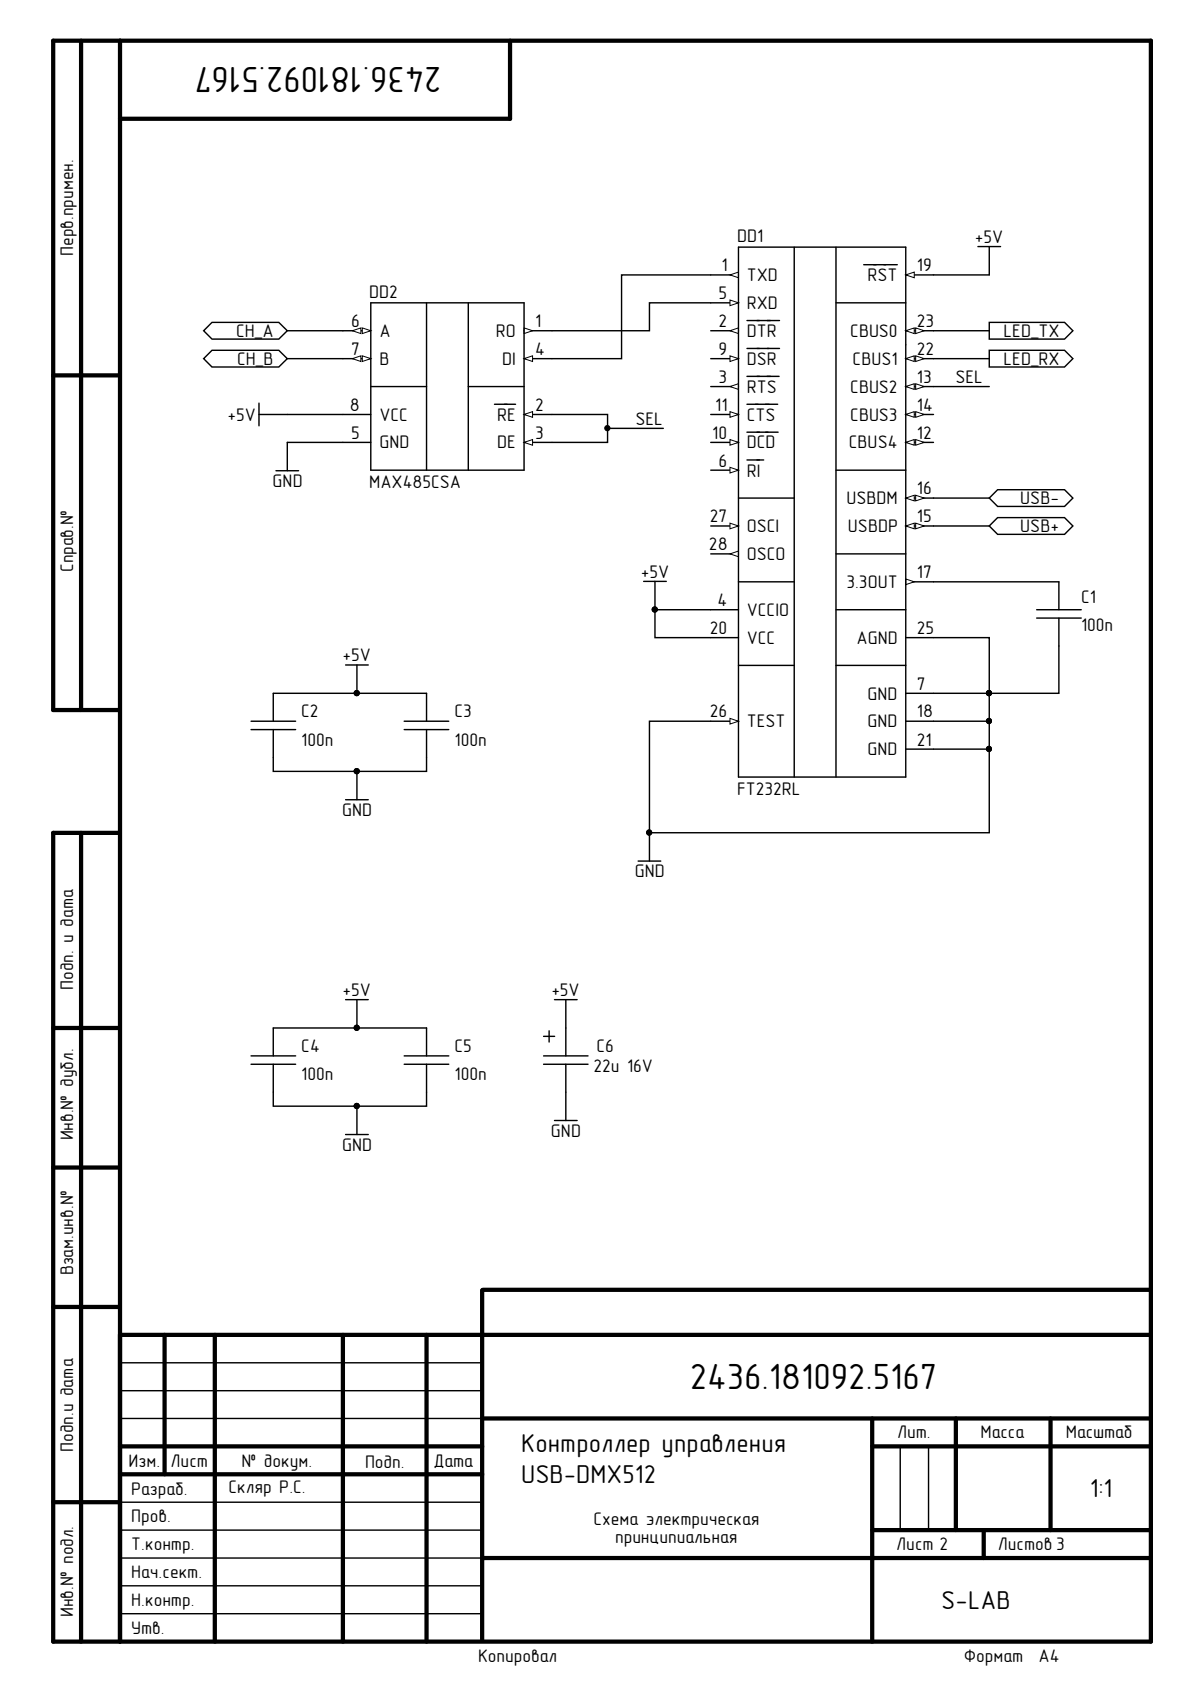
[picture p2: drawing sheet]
<svg xmlns="http://www.w3.org/2000/svg" width="210mm" height="297mm" viewBox="0 0 210 297" stroke-linecap="round" stroke-linejoin="round" font-family="sans-serif">
<defs><g id="words">
<g font-size="6.4">
<text x="77.9" y="11.8" transform="rotate(-180 77.9 11.8)">2436.181092.5167</text>
<text x="121.7" y="244.9">2436.181092.5167</text>
</g>
<g font-size="4.6">
<text x="91.9" y="256.2">Контроллер управления</text>
<text x="91.9" y="261.6">USB-DMX512</text>
<text x="192.2" y="264">1:1</text>
<text x="166" y="283.7">S-LAB</text>
</g>
<g font-size="3.2">
<text x="12.9" y="45.2" transform="rotate(-90 12.9 45.2)">Перв.примен.</text>
<text x="127.2" y="47.9">1</text>
<text x="130" y="42.7">DD1</text>
<text x="161.7" y="47.9">19</text>
<text x="171.9" y="42.9">+5V</text>
<text x="65.1" y="52.5">DD2</text>
<text x="126.7" y="52.8">5</text>
<text x="131.7" y="49.6">TXD</text>
<text x="153" y="49.6">RST</text>
<text x="41.7" y="59.5">CH_A</text>
<text x="61.9" y="57.7">6</text>
<text x="66.9" y="59.5">A</text>
<text x="87.5" y="59.5">RO</text>
<text x="94.4" y="57.7">1</text>
<text x="126.7" y="57.7">2</text>
<text x="131.7" y="54.6">RXD</text>
<text x="131.7" y="59.5">DTR</text>
<text x="150" y="59.5">CBUS0</text>
<text x="161.7" y="57.7">23</text>
<text x="177" y="59.5">LED_TX</text>
<text x="41.8" y="64.4">CH_B</text>
<text x="61.9" y="62.6">7</text>
<text x="66.9" y="64.4">B</text>
<text x="88.5" y="64.4">DI</text>
<text x="94.4" y="62.6">4</text>
<text x="126.7" y="62.6">9</text>
<text x="131.7" y="64.4">DSR</text>
<text x="150.4" y="64.4">CBUS1</text>
<text x="161.7" y="62.6">22</text>
<text x="177" y="64.4">LED_RX</text>
<text x="126.7" y="67.5">3</text>
<text x="131.7" y="69.3">RTS</text>
<text x="150" y="69.3">CBUS2</text>
<text x="161.7" y="67.5">13</text>
<text x="168.6" y="67.5">SEL</text>
<text x="40.1" y="74.2">+5V</text>
<text x="61.7" y="72.5">8</text>
<text x="61.9" y="77.4">5</text>
<text x="66.9" y="74.2">VCC</text>
<text x="87.7" y="74.2">RE</text>
<text x="94.4" y="72.5">2</text>
<text x="94.4" y="77.4">3</text>
<text x="112.1" y="74.9">SEL</text>
<text x="125.6" y="77.4">10</text>
<text x="126.1" y="72.5">11</text>
<text x="131.7" y="74.2">CTS</text>
<text x="150" y="74.2">CBUS3</text>
<text x="161.7" y="77.4">12</text>
<text x="161.7" y="72.5">14</text>
<text x="66.9" y="79.1">GND</text>
<text x="87.7" y="79.1">DE</text>
<text x="126.7" y="82.3">6</text>
<text x="131.7" y="79.1">DCD</text>
<text x="149.7" y="79.1">CBUS4</text>
<text x="48.1" y="85.8">GND</text>
<text x="65.1" y="86">MAX485CSA</text>
<text x="131.7" y="84.1">RI</text>
<text x="149.3" y="89">USBDM</text>
<text x="161.7" y="87.2">16</text>
<text x="180" y="89">USB-</text>
<text x="125.2" y="92.1">27</text>
<text x="131.7" y="93.9">OSCI</text>
<text x="149.6" y="93.9">USBDP</text>
<text x="161.7" y="92.1">15</text>
<text x="180" y="93.9">USB+</text>
<text x="12.9" y="100.9" transform="rotate(-90 12.9 100.9)">Справ.№</text>
<text x="113.1" y="101.9">+5V</text>
<text x="125.1" y="97">28</text>
<text x="131.7" y="98.8">OSCO</text>
<text x="126.6" y="106.9">4</text>
<text x="149.3" y="103.7">3.3OUT</text>
<text x="161.7" y="102">17</text>
<text x="190.7" y="106.4">C1</text>
<text x="125.2" y="111.8">20</text>
<text x="131.7" y="108.6">VCCIO</text>
<text x="131.7" y="113.6">VCC</text>
<text x="151.1" y="113.6">AGND</text>
<text x="161.7" y="111.8">25</text>
<text x="190.7" y="111.3">100n</text>
<text x="60.4" y="116.6">+5V</text>
<text x="153" y="123.4">GND</text>
<text x="161.7" y="121.6">7</text>
<text x="53.1" y="131.5">100n</text>
<text x="53.1" y="126.5">C2</text>
<text x="80.2" y="131.5">100n</text>
<text x="80.2" y="126.5">C3</text>
<text x="125.2" y="126.5">26</text>
<text x="131.7" y="128.3">TEST</text>
<text x="153" y="128.3">GND</text>
<text x="161.7" y="126.5">18</text>
<text x="161.7" y="131.5">21</text>
<text x="153" y="133.2">GND</text>
<text x="60.3" y="143.9">GND</text>
<text x="130" y="140.1">FT232RL</text>
<text x="112" y="154.8">GND</text>
<text x="12.9" y="174.6" transform="rotate(-90 12.9 174.6)">Подп. и дата</text>
<text x="60.4" y="175.7">+5V</text>
<text x="97.3" y="175.7">+5V</text>
<text x="53.1" y="185.6">C4</text>
<text x="80.2" y="185.6">C5</text>
<text x="105.2" y="185.6">C6</text>
<text x="53.1" y="190.5">100n</text>
<text x="80.2" y="190.5">100n</text>
<text x="104.7" y="189">22u 16V</text>
<text x="12.9" y="201.1" transform="rotate(-90 12.9 201.1)">Инв.№ дубл.</text>
<text x="60.3" y="203">GND</text>
<text x="97.2" y="200.5">GND</text>
<text x="12.9" y="225" transform="rotate(-90 12.9 225)">Взам.инв.№</text>
<text x="12.9" y="256.1" transform="rotate(-90 12.9 256.1)">Подп.и дата</text>
<text x="158.3" y="253.7">Лит.</text>
<text x="173" y="253.7">Масса</text>
<text x="188" y="253.7">Масштаб</text>
<text x="22.6" y="258.7">Изм.</text>
<text x="23.2" y="263.6">Разраб.</text>
<text x="30.1" y="258.7">Лист</text>
<text x="40.3" y="263.4">Скляр Р.С.</text>
<text x="42.6" y="258.7">№ докум.</text>
<text x="64.4" y="258.9">Подп.</text>
<text x="76.5" y="258.7">Дата</text>
<text x="23.2" y="268.5">Пров.</text>
<text x="104.7" y="269">Схема электрическая</text>
<text x="23.2" y="273.4">Т.контр.</text>
<text x="108.5" y="272.2">принципиальная</text>
<text x="158.1" y="273.4">Лист 2</text>
<text x="176" y="273.4">Листов 3</text>
<text x="23.2" y="278.3">Нач.сект.</text>
<text x="12.9" y="285.3" transform="rotate(-90 12.9 285.3)">Инв.№ подл.</text>
<text x="23.2" y="283.3">Н.контр.</text>
<text x="23.2" y="288.2">Утв.</text>
<text x="84.3" y="293.1">Копировал</text>
<text x="170" y="293.1">Формат</text>
<text x="183.2" y="293.1">A4</text>
</g>
</g></defs>
<g fill="none" stroke="#000" stroke-width=".75">
<path d="M14.3 7.2v118M21.2 7.2v282.4M90 7.2v13.8h-68.8M9.4 66.2h11.8M21.2 125.2h-11.8v-118h193.6v282.4h-193.6v-142.7h11.8M14.3 146.9v142.7M9.4 181.3h11.8M9.4 205.9h11.8M9.4 230.5h11.8M21.2 235.5h181.8M29 235.5v24.5M37.9 235.5v54.1"/>
<path d="M60.5 235.5v54.1M75.2 235.5v54.1M85 227.6v61.8M85.1 227.5h117.9M21.2 255.1h63.8M85 250.2h118M153.8 250.2v39.4M153.8 255.1h49.2M168.6 250.2v19.7M185.3 250.2v19.7M9.4 265h11.8M21.2 260h63.8"/>
<path d="M85 274.8h118M153.8 269.9h49.2M173.5 269.9v4.9"/>
</g>
<path d="M21.2 250.2h63.8M21.2 240.4h63.8M21.2 245.3h63.8M158.8 255.1v14.8M163.8 255.1v14.8M21.2 279.7h63.8M21.2 269.9h63.8M21.2 274.8h63.8M21.2 265h63.8M21.2 284.6h63.8" fill="none" stroke="#000" stroke-width=".25"/>
<g fill="#fff" stroke="#000" stroke-width=".25">
<path d="M176 86.4h11.8l1.4 1.5-1.4 1.4h-11.8l-1.5-1.4z" fill-rule="evenodd"/>
<path d="M176 91.3h11.8l1.4 1.5-1.4 1.5h-11.8l-1.5-1.5z" fill-rule="evenodd"/>
</g>
<path d="M172.5 43.5h4M174.5 43.5v5M113.5 102.5h4M115.5 102.5v5M112.6 151.9h4M114.6 146.9v5" fill="none" stroke="#000" stroke-width=".25"/>
<g fill="#000" stroke="#000" stroke-width=".18">
<circle cx="115.5" cy="107.5" r=".46"/>
<circle cx="114.5" cy="146.8" r=".46"/>
</g>
<g fill="#fff" stroke="#000" stroke-width=".25">
<path d="M174.5 56.9h13.3l1.4 1.4-1.4 1.5h-13.3z" fill-rule="evenodd"/>
<path d="M174.5 61.8h13.3l1.4 1.5-1.4 1.4h-13.3z" fill-rule="evenodd"/>
</g>
<path d="M45.7 71.1v4M45.7 73.1h5M50.7 78v5M48.7 83h4M182.9 107.5h7.8M182.9 109h7.8M186.8 102.6v4.9M186.8 109v4.9" fill="none" stroke="#000" stroke-width=".25"/>
<g fill="#fff" stroke="#000" stroke-width=".25">
<path d="M37.4 56.9h11.8l1.5 1.4-1.5 1.5h-11.8l-1.5-1.5z" fill-rule="evenodd"/>
<path d="M37.4 61.8h11.8l1.5 1.5-1.5 1.4h-11.8l-1.5-1.4z" fill-rule="evenodd"/>
</g>
<g fill="none" stroke="#000" stroke-width=".25">
<path d="M92.4 58.3h5M61 117.3h4M63 117.3v5M44.3 127.2h7.8M44.3 128.7h7.8M48.2 122.3v4.9M48.2 128.7v4.9M63 136.1v5M71.3 127.2h7.9M71.3 128.7h7.9M75.2 122.3v4.9M75.2 128.7v4.9"/>
<path d="M61 141.1h4M61 176.3h4M63 176.3v5M97.8 176.3h4M99.8 176.3v5M44.3 186.2h7.8M44.3 187.7h7.8M48.2 181.3v4.9M48.2 187.7v4.9M63 195.1v5M71.3 186.2h7.9M71.3 187.7h7.9"/>
<path d="M75.2 181.3v4.9M75.2 187.7v4.9M97.8 197.6h4M99.8 192.6v5M61 200.1h4"/>
</g>
<g fill="#000" stroke="#000" stroke-width=".18">
<circle cx="62.9" cy="136" r=".46"/>
<circle cx="62.9" cy="122.3" r=".46"/>
<circle cx="62.9" cy="195.1" r=".46"/>
<circle cx="62.9" cy="181.3" r=".46"/>
</g>
<path d="M92.4 57.8l1.5 .5-1.5 .5z" fill="#fff"/>
<path d="M92.4 57.8l1.5 .5-1.5 .5z" fill="none" stroke="#000" stroke-width=".18"/>
<path d="M60.5 58.3h4.9" fill="none" stroke="#000" stroke-width=".25"/>
<path d="M63.9 57.8l1.5 .5-1.5 .5z" fill="#fff"/>
<path d="M63.9 57.8l1.5 .5-1.5 .5z" fill="none" stroke="#000" stroke-width=".18"/>
<path d="M62.2 58.3l1.5-.5v1z" fill="#fff"/>
<path d="M62.2 58.3l1.5-.5v1z" fill="none" stroke="#000" stroke-width=".18"/>
<path d="M60.5 63.3h4.9" fill="none" stroke="#000" stroke-width=".25"/>
<path d="M63.9 62.8l1.5 .5-1.5 .5z" fill="#fff"/>
<path d="M63.9 62.8l1.5 .5-1.5 .5z" fill="none" stroke="#000" stroke-width=".18"/>
<path d="M62.2 63.3l1.5-.5v1z" fill="#fff"/>
<path d="M62.2 63.3l1.5-.5v1z" fill="none" stroke="#000" stroke-width=".18"/>
<path d="M92.4 63.3h5" fill="none" stroke="#000" stroke-width=".25"/>
<path d="M92.4 63.3l1.5-.5v1z" fill="#fff"/>
<path d="M92.4 63.3l1.5-.5v1z" fill="none" stroke="#000" stroke-width=".18"/>
<path d="M60.5 78h4.9M92.4 73.1h5" fill="none" stroke="#000" stroke-width=".25"/>
<path d="M92.4 73.1l1.5-.5v1z" fill="#fff"/>
<path d="M92.4 73.1l1.5-.5v1z" fill="none" stroke="#000" stroke-width=".18"/>
<path d="M87.2 71.3h3.7M92.4 78h5" fill="none" stroke="#000" stroke-width=".25"/>
<path d="M92.4 78l1.5-.5v1z" fill="#fff"/>
<path d="M92.4 78l1.5-.5v1z" fill="none" stroke="#000" stroke-width=".18"/>
<path d="M65.4 53.4h27v29.5h-27zM75.2 53.4v29.5M82.6 53.4v29.5M125.4 53.4h4.9M60.5 73.1h4.9M65.4 68.2h9.8M82.6 68.2h9.8M125.4 107.5h4.9" fill="none" stroke="#000" stroke-width=".25"/>
<path d="M128.8 52.9l1.5 .5-1.5 .5z" fill="#fff"/>
<path d="M128.8 52.9l1.5 .5-1.5 .5z" fill="none" stroke="#000" stroke-width=".18"/>
<path d="M125.4 82.9h4.9" fill="none" stroke="#000" stroke-width=".25"/>
<path d="M128.8 82.4l1.5 .5-1.5 .5z" fill="#fff"/>
<path d="M128.8 82.4l1.5 .5-1.5 .5z" fill="none" stroke="#000" stroke-width=".18"/>
<path d="M125.4 63.3h4.9M131.8 81.1h2.9M159.8 122.3h4.9" fill="none" stroke="#000" stroke-width=".25"/>
<path d="M128.8 62.8l1.5 .5-1.5 .5z" fill="#fff"/>
<path d="M128.8 62.8l1.5 .5-1.5 .5z" fill="none" stroke="#000" stroke-width=".18"/>
<path d="M125.4 78h4.9M131.8 61.5h5.7" fill="none" stroke="#000" stroke-width=".25"/>
<path d="M128.8 77.5l1.5 .5-1.5 .5z" fill="#fff"/>
<path d="M128.8 77.5l1.5 .5-1.5 .5z" fill="none" stroke="#000" stroke-width=".18"/>
<path d="M125.4 73.1h4.9M131.8 76.2h5.4" fill="none" stroke="#000" stroke-width=".25"/>
<path d="M128.8 72.6l1.5 .5-1.5 .5z" fill="#fff"/>
<path d="M128.8 72.6l1.5 .5-1.5 .5z" fill="none" stroke="#000" stroke-width=".18"/>
<path d="M131.8 71.3h5.4M159.8 78h4.9" fill="none" stroke="#000" stroke-width=".25"/>
<path d="M159.8 78l1.5-.5v1z" fill="#fff"/>
<path d="M159.8 78l1.5-.5v1z" fill="none" stroke="#000" stroke-width=".18"/>
<path d="M161.5 77.5l1.5 .5-1.5 .5z" fill="#fff"/>
<path d="M161.5 77.5l1.5 .5-1.5 .5z" fill="none" stroke="#000" stroke-width=".18"/>
<path d="M159.8 68.2h4.9" fill="none" stroke="#000" stroke-width=".25"/>
<path d="M159.8 68.2l1.5-.5v1z" fill="#fff"/>
<path d="M159.8 68.2l1.5-.5v1z" fill="none" stroke="#000" stroke-width=".18"/>
<path d="M161.5 67.7l1.5 .5-1.5 .5z" fill="#fff"/>
<path d="M161.5 67.7l1.5 .5-1.5 .5z" fill="none" stroke="#000" stroke-width=".18"/>
<path d="M159.8 73.1h4.9" fill="none" stroke="#000" stroke-width=".25"/>
<path d="M159.8 73.1l1.5-.5v1z" fill="#fff"/>
<path d="M159.8 73.1l1.5-.5v1z" fill="none" stroke="#000" stroke-width=".18"/>
<path d="M161.5 72.6l1.5 .5-1.5 .5z" fill="#fff"/>
<path d="M161.5 72.6l1.5 .5-1.5 .5z" fill="none" stroke="#000" stroke-width=".18"/>
<path d="M159.8 92.8h4.9" fill="none" stroke="#000" stroke-width=".25"/>
<path d="M159.8 92.8l1.5-.5v1z" fill="#fff"/>
<path d="M159.8 92.8l1.5-.5v1z" fill="none" stroke="#000" stroke-width=".18"/>
<path d="M161.5 92.3l1.5 .5-1.5 .5z" fill="#fff"/>
<path d="M161.5 92.3l1.5 .5-1.5 .5z" fill="none" stroke="#000" stroke-width=".18"/>
<path d="M159.8 87.9h4.9" fill="none" stroke="#000" stroke-width=".25"/>
<path d="M159.8 87.9l1.5-.5v1z" fill="#fff"/>
<path d="M159.8 87.9l1.5-.5v1z" fill="none" stroke="#000" stroke-width=".18"/>
<path d="M161.5 87.4l1.5 .5-1.5 .5z" fill="#fff"/>
<path d="M161.5 87.4l1.5 .5-1.5 .5z" fill="none" stroke="#000" stroke-width=".18"/>
<path d="M159.8 102.6h4.9" fill="none" stroke="#000" stroke-width=".25"/>
<path d="M159.8 102.1l1.5 .5-1.5 .5z" fill="#fff"/>
<path d="M159.8 102.1l1.5 .5-1.5 .5z" fill="none" stroke="#000" stroke-width=".18"/>
<path d="M159.8 48.5h4.9M159.8 127.2h4.9" fill="none" stroke="#000" stroke-width=".25"/>
<path d="M159.8 48.5l1.5-.5v1z" fill="#fff"/>
<path d="M159.8 48.5l1.5-.5v1z" fill="none" stroke="#000" stroke-width=".18"/>
<path d="M152.4 46.7h5.9M159.8 63.3h4.9M125.4 112.5h4.9M159.8 132.1h4.9" fill="none" stroke="#000" stroke-width=".25"/>
<path d="M159.8 63.3l1.5-.5v1z" fill="#fff"/>
<path d="M159.8 63.3l1.5-.5v1z" fill="none" stroke="#000" stroke-width=".18"/>
<path d="M161.5 62.8l1.5 .5-1.5 .5z" fill="#fff"/>
<path d="M161.5 62.8l1.5 .5-1.5 .5z" fill="none" stroke="#000" stroke-width=".18"/>
<path d="M159.8 58.3h4.9" fill="none" stroke="#000" stroke-width=".25"/>
<path d="M159.8 58.3l1.5-.5v1z" fill="#fff"/>
<path d="M159.8 58.3l1.5-.5v1z" fill="none" stroke="#000" stroke-width=".18"/>
<path d="M161.5 57.8l1.5 .5-1.5 .5z" fill="#fff"/>
<path d="M161.5 57.8l1.5 .5-1.5 .5z" fill="none" stroke="#000" stroke-width=".18"/>
<path d="M159.8 112.5h4.9M125.4 127.2h4.9" fill="none" stroke="#000" stroke-width=".25"/>
<path d="M128.8 126.7l1.5 .5-1.5 .5z" fill="#fff"/>
<path d="M128.8 126.7l1.5 .5-1.5 .5z" fill="none" stroke="#000" stroke-width=".18"/>
<path d="M125.4 92.8h4.9" fill="none" stroke="#000" stroke-width=".25"/>
<path d="M128.8 92.3l1.5 .5-1.5 .5z" fill="#fff"/>
<path d="M128.8 92.3l1.5 .5-1.5 .5z" fill="none" stroke="#000" stroke-width=".18"/>
<path d="M125.4 97.7h4.9" fill="none" stroke="#000" stroke-width=".25"/>
<path d="M128.8 97.7l1.5-.5v1z" fill="#fff"/>
<path d="M128.8 97.7l1.5-.5v1z" fill="none" stroke="#000" stroke-width=".18"/>
<path d="M125.4 48.5h4.9" fill="none" stroke="#000" stroke-width=".25"/>
<path d="M128.8 48.5l1.5-.5v1z" fill="#fff"/>
<path d="M128.8 48.5l1.5-.5v1z" fill="none" stroke="#000" stroke-width=".18"/>
<path d="M125.4 58.3h4.9" fill="none" stroke="#000" stroke-width=".25"/>
<path d="M128.8 58.3l1.5-.5v1z" fill="#fff"/>
<path d="M128.8 58.3l1.5-.5v1z" fill="none" stroke="#000" stroke-width=".18"/>
<path d="M131.8 56.5h5.7M125.4 68.2h4.9" fill="none" stroke="#000" stroke-width=".25"/>
<path d="M128.8 68.2l1.5-.5v1z" fill="#fff"/>
<path d="M128.8 68.2l1.5-.5v1z" fill="none" stroke="#000" stroke-width=".18"/>
<g fill="none" stroke="#000" stroke-width=".25">
<path d="M50.7 58.3h9.8M125.4 48.5h-15.8v14.8h-12.2M125.4 53.4h-10.8v4.9h-17.2M130.3 43.6h29.5v93.5h-29.5zM140.1 43.6v93.5M147.5 43.6v93.5M147.5 53.4h12.3M164.7 48.5h9.8M164.7 58.3h9.8M50.7 63.3h9.8M50.7 78h9.8M50.7 73.1h9.8"/>
<path d="M97.4 73.1h9.8v4.9h-9.8M107.2 75.6h9.8M131.8 66.4h5.6M164.7 63.3h9.8M164.7 68.2h9.8M130.3 87.9h9.8M147.5 82.9h12.3M147.5 97.7h12.3M164.7 87.9h9.8M164.7 92.8h9.8M125.4 107.5h-9.9v5h9.9M130.3 117.4h9.8"/>
<path d="M130.3 102.6h9.8M147.5 117.4h12.3M147.5 107.5h12.3M164.7 102.6h22.1M164.7 112.5h9.8v19.6h-9.8M186.8 113.9v8.4h-22.1M48.2 122.3h27M48.2 133.6v2.5h27v-2.5M125.4 127.2h-10.8v19.7h59.9v-14.8M164.7 127.2h9.8M48.2 181.3h27M48.2 192.6v2.5h27v-2.5"/>
<path d="M95.9 186.2h7.8M95.9 187.7h7.8M95.9 182.8h1.9M96.9 181.8v2M99.8 181.3v4.9M99.8 187.7v4.9"/>
</g>
<g fill="#000" stroke="#000" stroke-width=".18">
<circle cx="107.1" cy="75.5" r=".46"/>
<circle cx="115.5" cy="107.5" r=".46"/>
<circle cx="62.9" cy="136" r=".46"/>
<circle cx="62.9" cy="122.3" r=".46"/>
<circle cx="174.4" cy="132.1" r=".46"/>
<circle cx="174.4" cy="127.2" r=".46"/>
<circle cx="174.4" cy="122.3" r=".46"/>
<circle cx="114.5" cy="146.8" r=".46"/>
<circle cx="62.9" cy="195.1" r=".46"/>
<circle cx="62.9" cy="181.3" r=".46"/>
</g>
<use href="#words"/>
</svg>
